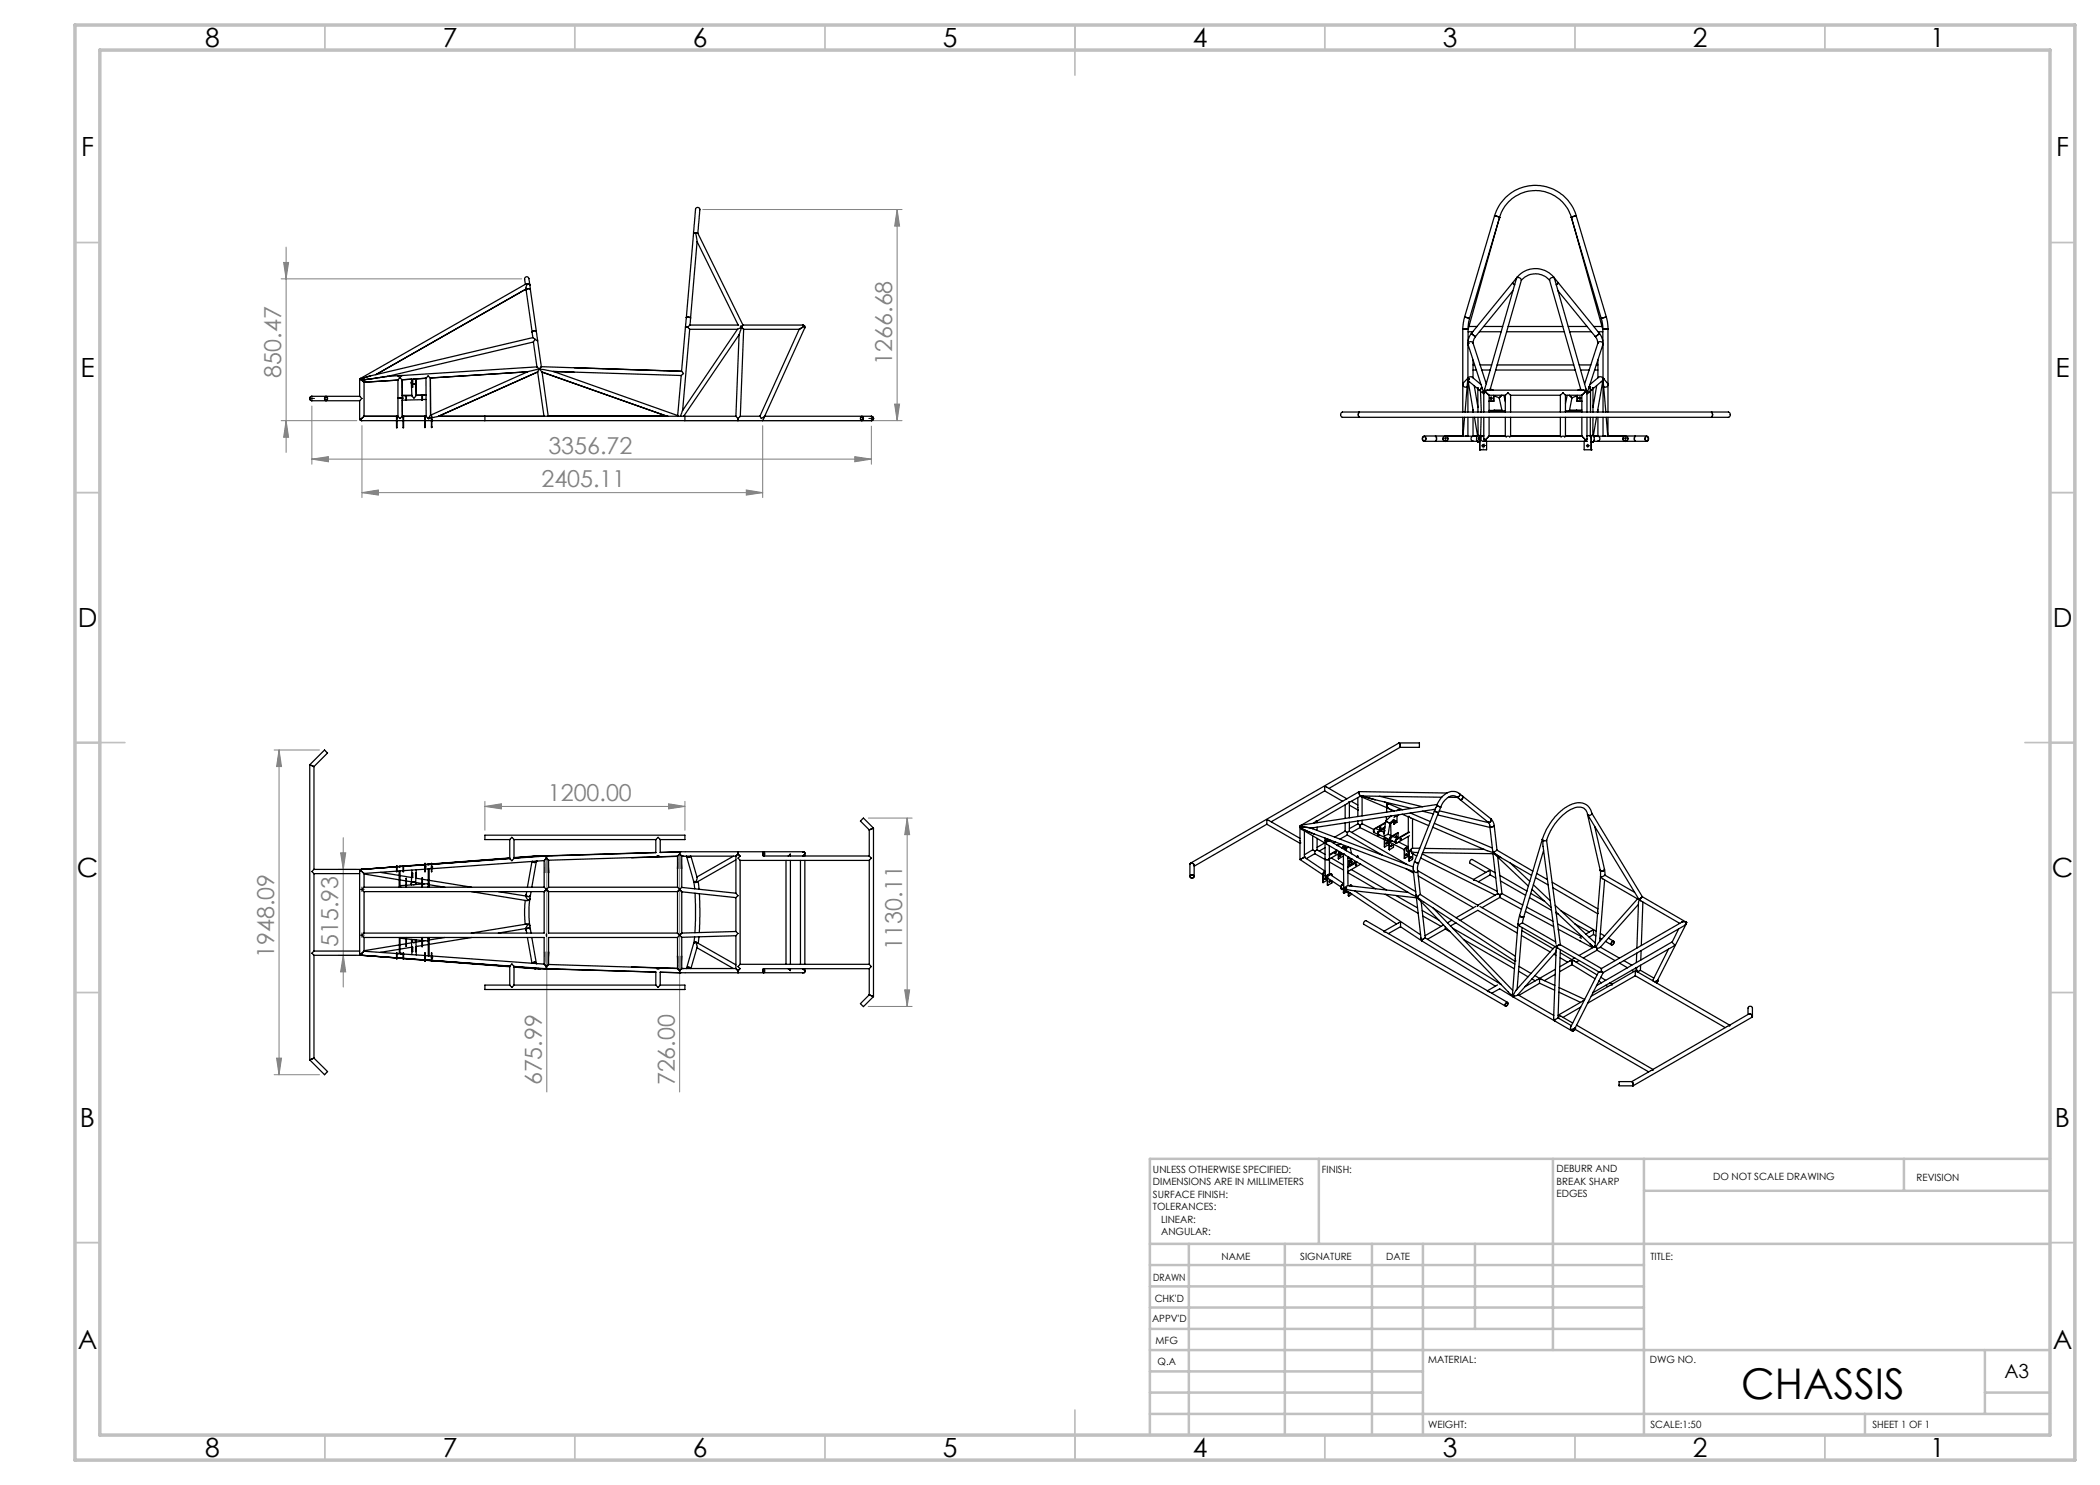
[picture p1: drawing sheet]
<svg xmlns="http://www.w3.org/2000/svg" width="420mm" height="297mm" viewBox="0 0 420 297" stroke-linecap="round" stroke-linejoin="round" font-family="sans-serif">
<defs><g id="words">
<text font-size="8.5" x="348.3" y="279.7">CHASSIS</text>
<g font-size="5.3">
<text x="41" y="9.5">8</text>
<text x="88.5" y="9.5">7</text>
<text x="138.5" y="9.5">6</text>
<text x="188.5" y="9.5">5</text>
<text x="238.5" y="9.5">4</text>
<text x="288.5" y="9.5">3</text>
<text x="338.5" y="9.5">2</text>
<text x="386" y="9.5">1</text>
<text x="16.2" y="31.3">F</text>
<text x="411.2" y="31.3">F</text>
<text x="16.1" y="75.5">E</text>
<text x="411.1" y="75.5">E</text>
<text x="15.5" y="125.5">D</text>
<text x="410.5" y="125.5">D</text>
<text x="15.4" y="175.5">C</text>
<text x="410.4" y="175.5">C</text>
<text x="16" y="225.5">B</text>
<text x="411" y="225.5">B</text>
<text x="15.5" y="269.8">A</text>
<text x="410.5" y="269.8">A</text>
<text x="41" y="291.5">8</text>
<text x="88.5" y="291.5">7</text>
<text x="138.5" y="291.5">6</text>
<text x="188.5" y="291.5">5</text>
<text x="238.5" y="291.5">4</text>
<text x="288.5" y="291.5">3</text>
<text x="338.5" y="291.5">2</text>
<text x="386" y="291.5">1</text>
</g>
<g font-size="4.7" fill="#808080">
<text x="56.2" y="75.5" transform="rotate(-90 56.2 75.5)">850.47</text>
<text x="178.4" y="72.9" transform="rotate(-90 178.4 72.9)">1266.68</text>
<text x="109.7" y="90.8">3356.72</text>
<text x="108.3" y="97.5">2405.11</text>
<text x="109.6" y="160.2">1200.00</text>
<text x="54.8" y="191.6" transform="rotate(-90 54.8 191.6)">1948.09</text>
<text x="67.6" y="189.4" transform="rotate(-90 67.6 189.4)">515.93</text>
<text x="180.4" y="189.9" transform="rotate(-90 180.4 189.9)">1130.11</text>
<text x="108.4" y="217.1" transform="rotate(-90 108.4 217.1)">675.99</text>
<text x="134.9" y="217.1" transform="rotate(-90 134.9 217.1)">726.00</text>
</g>
<text font-size="3.9" x="400.9" y="275.5">A3</text>
<g font-size="2">
<text x="230.6" y="234.6">UNLESS OTHERWISE SPECIFIED:</text>
<text x="230.6" y="237.1">DIMENSIONS ARE IN MILLIMETERS</text>
<text x="230.6" y="239.6">SURFACE FINISH:</text>
<text x="264.4" y="234.6">FINISH:</text>
<text x="311.3" y="234.5">DEBURR AND</text>
<text x="311.3" y="237">BREAK SHARP</text>
<text x="311.3" y="239.5">EDGES</text>
<text x="342.6" y="236">DO NOT SCALE DRAWING</text>
<text x="383.3" y="236.2">REVISION</text>
<text x="230.6" y="242.1">TOLERANCES:</text>
<text x="232.2" y="244.6">LINEAR:</text>
<text x="232.2" y="247.1">ANGULAR:</text>
<text x="244.3" y="252">NAME</text>
<text x="260" y="251.9">SIGNATURE</text>
<text x="277.2" y="251.9">DATE</text>
<text x="330.1" y="251.9">TITLE:</text>
<text x="230.6" y="256.1">DRAWN</text>
<text x="230.9" y="260.3">CHK'D</text>
<text x="230.4" y="264.4">APPV'D</text>
<text x="231.1" y="268.8">MFG</text>
<text x="231.5" y="273">Q.A</text>
<text x="285.6" y="272.5">MATERIAL:</text>
<text x="330" y="272.5">DWG NO.</text>
<text x="285.6" y="285.5">WEIGHT:</text>
<text x="330.1" y="285.6">SCALE:1:50</text>
<text x="374.5" y="285.6">SHEET 1 OF 1</text>
</g>
</g></defs>
<g fill="none" stroke="#808080" stroke-width=".2">
<path d="M56.2 55.8h48.2M56.7 52.5h1l-.5 3.3zM57.2 49.4v41.1M140.5 41.9h39.9M179.4 41.9v42.2M179.4 41.9l.5 3.3h-1zM56.2 84.1h15.2M57.2 84.1l.5 3.4h-1zM62.4 91.8l3.3-.5v1.1zM62.4 81.2v11.6M62.4 91.8h111.9M72.4 98.5l3.3-.5v1z"/>
<path d="M72.4 85.1v14.4M72.4 98.5h80.1M136.9 84.1h43.5M149.3 98l3.2 .5-3.2 .5zM152.5 85.1v14.4M171 91.3l3.3 .5-3.3 .6zM174.3 85.2v7.6M178.9 80.8h1l-.5 3.3zM54.8 150h9.1M55.8 150l.5 3.3h-1zM55.8 150v64.9M67.6 173.9h3.7"/>
<path d="M68.1 170.6h1l-.4 3.3zM68.7 167.5v29.9M97 161.3l3.3-.5v1zM97 160.3v5.7M97 161.3h40M109.4 171.2l.5 3.3h-1zM109.4 171.2v47.2M110.3 171.2h.1M133.7 160.8l3.3 .5-3.3 .5zM135.9 170.4l.6 3.3h-1.1zM135.9 170.4v48M136.9 170.4h.1"/>
<path d="M137 160.3v5.7M173.7 163.6h8.7M181.4 163.6l.5 3.3h-1zM181.4 163.6v37.7M67.6 191.1h3.7M68.7 191.1l.4 3.3h-1zM108.9 190.4h1l-.5 3.3zM110.3 193.7h.1M135.4 191.3h1.1l-.6 3.3zM136.9 194.6h.1M180.9 198h1l-.5 3.3zM54.8 214.9h9.1"/>
<path d="M55.3 211.6h1l-.5 3.3zM173.6 201.3h8.8"/>
</g>
<g fill="none" stroke="#808080" stroke-width=".25">
<circle cx="296.6" cy="89.1" r=".19"/>
<circle cx="277.3" cy="168.6" r=".14"/>
</g>
<g fill="none" stroke="#000" stroke-width=".2" stroke-dasharray="15.2 1.3 1.3 1.3">
<path d="M62.2 79.7h-.3M62.4 79.5v-.3M62.4 79.9v.3M62.6 79.7h.3M298 79.6h-.1M298.2 79.4v-.1M298.2 79.8v.1M298.4 79.6h.1M315.8 79.6h-.1M316 79.4v-.1M316 79.8v.1M316.2 79.6h.1"/>
<path d="M174.1 83.7h-.3M174.3 83.5v-.3M174.3 83.9v.3M174.5 83.7h.3M288.9 87.7h-.4M289.1 87.5v-.4M289.1 87.9v.4M289.3 87.7h.4M296.5 89.1h-.1M296.6 89.1h-.1M296.7 88.9v-.1M296.7 89.3v.1"/>
<path d="M296.8 88.9v-.1M296.8 89.3v.1M296.9 89.1h.1M297 89.1h.1M317.4 89.1h-.1M317.6 88.9v-.1M317.6 89.3v.1M317.8 89.1h.1M324.9 87.7h-.4M325.1 87.5v-.4M325.1 87.9v.4M325.3 87.7h.4"/>
<path d="M72.2 177.9h-.3M72.4 177.7v-.3M72.4 178v.3M72.6 177.9h.2M72.2 187h-.3M72.4 186.9v-.3M72.4 187.2v.3M72.6 187h.2"/>
</g>
<g fill="none" stroke="#000" stroke-width=".2">
<path d="M62.3 79.7h.1M62.4 79.6v.2M298.1 79.7h.2M298.2 79.5v.3M315.9 79.6h.2M316 79.5v.2M174.2 83.7h.1M174.3 83.6v.2M289 87.7h.2M289.1 87.6v.2M296.5 89.1h.2M296.7 89v.2"/>
<path d="M296.7 89.1h.2M296.8 89v.2M317.4 89.1h.2M317.5 89v.2M325 87.7h.2M325.1 87.6v.2M72.3 177.9h.2M72.4 177.8v.2M72.3 187h.2M72.4 187v.1"/>
</g>
<g fill="none" stroke="#c0c0c0" stroke-width=".35">
<path d="M65 5v5M115 5v5M165 5v5M215 5v10M265 5v5M315 5v5M365 5v5M15 48.5h5M410 48.5h5M15 98.5h5M410 98.5h5M15 148.5h10"/>
<path d="M405 148.5h10M15 198.5h5M410 198.5h5M15 248.5h5M410 248.5h5M65 287v5M115 287v5M165 287v5M215 282v10M265 287v5M315 287v5M365 287v5"/>
</g>
<g fill="none" stroke="#c0c0c0" stroke-width=".5">
<path d="M263.8 231.8v17M310.6 231.8v38.2M328.8 231.8v55.2M328.8 238.2h81.2M380.8 231.8v6.4M410 231.8h-180v55.2M230 248.8h180M230 257.3h98.8M230 253h98.8M237.8 248.8v38.2M257 248.8v38.2M274.4 248.8v38.2"/>
<path d="M284.6 248.8v38.2M295 248.8v17M230 265.8h98.8M230 261.5h98.8M230 278.5h54.6M230 274.3h54.6M230 270h180M397 278.5h13M397 270v12.8M230 282.8h180M373 282.8v4.2"/>
</g>
<path d="M15 5h400v287h-400zM20 10h390v277h-390z" fill="none" stroke="#c0c0c0" stroke-width=".7"/>
<path d="M296.7 89.9v-.8M277.3 169.1v-.5" fill="none" stroke="#808080" stroke-width=".2" stroke-dasharray="15.2 1.3 1.3 1.3"/>
<g fill="#808080">
<path d="M62.4 91.8l3.3-.5v1.1zM171 91.3l3.3 .5-3.3 .6zM97 161.3l3.3-.5v1zM133.7 160.8l3.3 .5-3.3 .5z"/>
<path d="M149.3 98l3.2 .5-3.2 .5zM72.4 98.5l3.3-.5v1z"/>
<path d="M68.7 191.1l.4 3.3h-1zM68.1 170.6h1l-.4 3.3z"/>
<path d="M55.3 211.6h1l-.5 3.3zM55.8 150l.5 3.3h-1z"/>
<path d="M180.9 198h1l-.5 3.3zM181.4 163.6l.5 3.3h-1z"/>
<path d="M108.9 190.4h1l-.5 3.3zM109.4 171.2l.5 3.3h-1z"/>
<path d="M135.4 191.3h1.1l-.6 3.3zM135.9 170.4l.6 3.3h-1.1z"/>
<path d="M179.4 41.9l.5 3.3h-1zM178.9 80.8h1l-.5 3.3z"/>
<path d="M56.7 52.5h1l-.5 3.3zM57.2 84.1l.5 3.4h-1z"/>
</g>
<g fill="none" stroke="#000" stroke-width=".25">
<path d="M105.1 56.9l-.1-.5a.64 .64 0 0 1-.1-.6 .64 .64 0 0 1 .6-.4 2.1 2.1 0 0 1 .5 1.6M105.2 57.8l-30 17.1M105.2 58.1v-.5l.1-.5a.15 .15 0 0 0 .1-.2 .15 .15 0 0 0-.2-.1l-33.2 19M105.2 58.1l1.2 8.4M105.4 56.8h.3l.3 .2M106 57l.1 1M106.1 58a.48 .48 0 0 0-.5-.3 .48 .48 0 0 0-.4 .4M106.1 58l1.2 8.4M138.7 46.6l.4-4.2a.59 .59 0 0 1 .1-.7 .59 .59 0 0 1 .6-.1l.2 .4-.4 4.6M138.7 46.6h.6zM138.7 46.6l-1.4 16.9M139.4 48.3l8.2 16.7h-9.6"/>
<path d="M139.4 48.3l-1.3 15.3M139.6 46.6h-.5l.3 1.7M139.6 46.6l9 18.4M298.9 43.2a8.5 8.5 0 0 1 8.2-6.1 8.5 8.5 0 0 1 8.1 6.1M298.9 43.2l1 .3M298.9 43.2l-6 20.2M299.9 43.5a7.5 7.5 0 0 1 7.2-5.4 7.5 7.5 0 0 1 7.2 5.4M299.9 43.5h.1M299.9 43.5l-6.3 22.4M299.9 43.6l-6 20.1M299.9 43.5v.1M302.5 56.6l.4 .4"/>
<path d="M302.5 56.6l-8.2 10.1M302.6 58.1l-7.5 9.2M303.4 55.5l-6.5 22.8M303.4 55.5a.69 .69 0 0 1 .9 .6l-6.3 21.9M303.4 55.5a4.8 4.8 0 0 1 7.4 0M303.4 55.5l-.9 1.1M303.4 55.5h.1M304.3 56.1a3.7 3.7 0 0 1 5.6 0M310.8 55.5h.1M310.8 55.5l9.1 11.2M311.6 58.1l7.5 9.2M311.7 56.6l-.4 .4"/>
<path d="M314.3 43.5h.1M314.3 43.5l6.3 22.4M314.3 43.6l6 20.1M315.2 43.2l-.9 .3M315.2 43.2l6.1 20.2M62.4 79.3a.44 .44 0 0 0-.5 .4 .44 .44 0 0 0 .5 .4M62.4 79.3h9.5M65 79.4a.38 .38 0 0 1 .5 .3 .38 .38 0 0 1-.4 .4l-.2-.3zM65.1 79.4a.33 .33 0 0 1 .4 .3 .33 .33 0 0 1-.4 .3l-.2-.4zM71.9 79.3l.2 .1a.28 .28 0 0 1 .2 .3 .28 .28 0 0 1-.2 .2l-.2 .2M72 75.8l-.1 3.5M72 75.8h.1"/>
<path d="M72.1 75.8l.3 .3M72.4 76.1l.4 .3M72.8 76.4v6.9M77.5 75.3l-5.1 .8M79.6 75.1h.1M79.6 79.6h.8M79.6 76v7.3a.41 .41 0 0 0 .4 .3 .41 .41 0 0 0 .4-.3h.1M79.6 75.1l.4 .5M79.6 76l-6.8 .4M79.6 75.1l-2.1 .2M80 75.6l.4 .3M80 75.6l-.4 .4"/>
<path d="M80.4 79.6h.1M80.4 75.1h-.8M80.4 75.9l1.9-.1v.8l.2 .2M80.4 75.1l-.4 .5M80.4 75.9v3.2h2M80.4 75.9v3.7M80.4 79.6l.1 3.7M81.2 79.2h-.8M81.2 79.1l.1 .9zM82.3 76.5l.1 2.6M82.4 79.1l-1.1 .1M82.5 76.1v1.3z"/>
<path d="M82.5 76.9h.4l.2-.2-.2 .2zM83.1 76v1.5zM83.2 76.5h.1M83.2 77.5l.1 1.6M83.2 76.5l.1 2.5M83.2 75.8v.3M83.2 75.8v.7M83.3 79.1l-.2 .1a.37 .37 0 0 1-.4 .4 .37 .37 0 0 1-.3-.4v-.1M83.3 79v.1M83.3 79h1.1M84.4 79.1h-1.1M84.4 79.9l-3.1 .1"/>
<path d="M84.4 78.9h.1v1.1h-.1zM84.5 79h.7l-.7 .1M84.5 79.9h.7M85.2 75.6l-4.8 .3M85.2 75.6v7.7l.5 .4M85.2 75.7l-2 .1M86.1 75.6l-.1-.1a.4 .4 0 0 0-.4-.3 .4 .4 0 0 0-.4 .4M86.1 75.6v7.4M105.5 74.4l-19.4 1.2M105.5 74.4l-19.4 8.6M106.4 66.5l.2 1M106.6 67.5l-32.5 7.7-2 .6"/>
<path d="M106.6 67.5l.4 .4M106.7 68.4l-29.2 6.9M106.7 68.4l.7 5M107 67.9l-.3 .5M107 67.9l.5 .3M107.3 66.4l.2 1.8M107.3 66.4a.48 .48 0 0 0-.5-.3 .48 .48 0 0 0-.4 .4M107.4 73.4l.4 .4M107.4 73.4l-27 1.7M107.5 74.4l-19.8 8.9M107.5 74.4l1.3 8.9M107.5 68.2l.8 5.1"/>
<path d="M107.8 73.8h.1M107.8 73.8l-2.3 .6M107.8 73.8l-.3 .6M107.9 73.8l.5 .6M107.9 73.8l2.8 .5M107.9 73.8h.1M108.3 73.3l-.4 .5M108.3 73.3l28 1M108.4 74.4l25 8.9M108.4 74.4l1.2 8.9M110.7 74.3l25.5 .8M110.7 74.3l24.8 8.8"/>
<path d="M136.2 75.1l-.7 8M136.3 74.3h.1a.4 .4 0 0 1 .2 .5 .4 .4 0 0 1-.4 .3M137.1 65.4h.4M137.1 65.4l-.8 8.9M137.3 63.5l-.2 1.9M137.3 63.5l.5-.1 .3 .2M137.5 65.4l.4 .5M137.9 65.9h9.6M137.9 65.9l-1.4 16.2M138 65l-.5 .4M138.1 63.6l-.1 1.4M147.5 65.9l-11 16.2"/>
<path d="M147.8 67l-.6 16.3M147.8 67l-11.1 16.3M148.1 65.2l.2 .2M148.2 65.5l-.7 .4M148.3 65.4l.4 .5M148.3 65.4l-.1 .1M148.3 65.4l-.5 1.6M148.6 65l-.3 .4M148.6 65h12.1l.2 .2M148.7 65.9l-.6 17.4M148.7 65.9h11.1M159.8 65.9l-7.8 17.4"/>
<path d="M160.9 65.2v.4l-8 17.7M160.9 65.2l-1.1 .7M292.6 65.8h1M292.6 65.8v16.6M292.9 63.4l-.3 2.4M292.9 63.4l1 .3M293.6 75.6l-.9 .9a.52 .52 0 0 0 0 .8 .52 .52 0 0 0 .7 0M293.6 75.8l-.6 6.6M293.6 75.8h.1M293.6 75.8l.3 .6 1.7 1.3M293.6 75.8l1.1 6.6M293.6 68.7l3.2 9.9"/>
<path d="M293.6 68.7h.1M293.6 75.8a.53 .53 0 0 1 .3-.4 .53 .53 0 0 1 .6 .1l1.7 1.4M293.6 68.7l.2-.3 .3-.1 .3 .1 .2 .2 2.7 8.2M293.6 68.7v13.7M293.6 66.4h1M293.6 65.8v2.4M293.8 65.3h1.6M293.9 63.7l-.3 2.1M294.3 66.7l-.6 1.1-.1 .9M294.3 66.7l.8 .6M294.6 73h.3M294.6 74h.7"/>
<path d="M294.6 72v3.6M294.9 77.1l.7 4.4M295.1 67.3l-.3 .5-.2 .8M295.6 77.5l.1 .4 .4 .3M295.6 77.6v4.8M295.6 77.5v.1M295.9 66.4h4.3M296 73h2.3M296.3 78.4l.5 .4M296.4 74h1.6M296.4 77.5l-.3 .4 .2 4.5M296.8 78.6h.1"/>
<path d="M296.8 65.3h3.7M296.8 78.6v3.8M296.9 78.3l-.1 .3M297 78.3l.4-.3h19.4l.4 .3M297 78.3h-.1M297 78.3l.8 .8M297.8 79.1h3.3M297.8 79.1v3.3M298 77.8l.7 .2M298.7 79.2l1.1 .3M298.7 79.1l.1 1.2h-1M299.1 74h16"/>
<path d="M299.4 73h15.3M299.8 79.5l.6 2.7M299.9 79.5l.5-.4zM300.8 79.1l.3 1.2M301.1 79.1l.5-.6 .5 .6M301.1 79.1v3.3M301.3 66.4h11.5M301.6 65.3h11M302.1 79.1h10M302.1 79.1v3.3M312.1 79.1l.5-.6 .5 .6M312.1 79.1v3.3"/>
<path d="M313.1 79.1h3.3M313.1 79.1v3.3M313.4 79.1l-.3 1.6M313.7 65.3h3.7M313.8 79.1l.6 .4zM313.9 66.4h4.4M314.4 79.5l-.5 2.7M315.4 79.2v1.1h1M315.5 79.2l-1.1 .3M315.5 79.1v1.1h.9M315.8 73h2.4M316.1 74h1.7"/>
<path d="M316.1 77.8l-.5 .2M316.2 78l-6.3-21.9a.55 .55 0 0 1 .4-.5 .55 .55 0 0 1 .6 .1l6.4 22.6M316.4 79.1v3.3M317.2 78.3l-.8 .8M317.2 78.3h.1M317.3 78.3l.1 .3M317.4 78.6h.1M317.4 78.6v3.8M317.8 77.5l.3 .5-.7 .8M317.8 77.4h.3zM318.1 78.2l.5-.7v4.9M318.1 77.4v5"/>
<path d="M318.8 65.3h1.6M318.9 74h.7M319.1 67.3l.3 .7 .2 .6M319.3 73h.3M319.3 77.1l-.7 4.4M319.6 72v3.6M319.6 66.4h1M319.9 66.7l.5 .9 .2 1.2M319.9 66.7l-.8 .6M320.3 63.7l.3 2.1M320.6 65.8h1M320.6 65.8v2.4"/>
<path d="M320.6 75.6l.9 1a.51 .51 0 0 1 0 .7 .51 .51 0 0 1-.8 0M320.6 75.8l-1.1 6.6M320.6 75.8l-.3 .5-1.7 1.4M320.6 75.8h.1M320.6 68.7l-3.2 9.9M320.6 68.7l-.2-.3a.5 .5 0 0 0-.8 .2l-2.7 8.2M320.6 75.8a.55 .55 0 0 0-.9-.3l-1.7 1.4M320.6 68.7v13.7M320.6 75.9l.6 6.5M321.3 63.4l.3 2.4M321.3 63.4l-1 .3M321.6 65.8v16.6"/>
<path d="M62.4 80.1h9.5M71.9 80.1v3.7l.2 .2M72.1 84l.2 .1h7M72.8 83.3l-.7 .7M72.8 83.3h6.5M79.3 83.5v-.3h.1v.3M79.3 83.5h.1M79.3 83.5v2h.1v-2M79.4 84.1h1.2M79.4 83.3h.2M80.5 83.3h.1M80.6 83.5v-.3h.1v.3"/>
<path d="M80.6 83.5h.1M80.6 83.5v2h.1v-2M80.7 84.1h4.2M80.7 83.3h4.2M81.2 80h-.8l.1 3.3M84.9 83.5v-.3h.2v.3M84.9 83.5h.2M84.9 83.9h.2M84.9 83.5v2h.2v-2M84.9 84.2h.2M84.9 85.3h.2M85.1 84.1h1.2"/>
<path d="M85.1 83.3h.1M85.7 83.7h.1M86.1 83l-.4 .7M86.3 83.6l-.6 .1M86.3 83.2v.3M86.3 83.5h.1M86.3 83.9h.1M86.3 83.5v2l.1-2M86.3 84.3h.1M86.3 85.4h.1M86.4 83.2v.3M86.4 84.1h87.9"/>
<path d="M87.7 83.3l-1.3 .2M87.7 83.3h59.5M97 83.3v.8M133.4 83.3h.1M135.5 83.1l.1 .2M136.5 82.1l-.4 1.2M136.7 83.3h.1M137 83.3v.8M147.2 83.3l.4 .4M147.6 83.7v.4M148.1 83.3l-.5 .4M148.1 83.3h3.9"/>
<path d="M152 83.3l.1 .1a.25 .25 0 0 0 .2 .3 .25 .25 0 0 0 .3-.2l.3-.2M152.9 83.3l-.4 .8M152.9 83.3h21.4M172.2 83.4a.3 .3 0 0 1 .4 .3 .3 .3 0 0 1-.4 .2zM172.2 83.3a.37 .37 0 0 1 .5 .4 .37 .37 0 0 1-.5 .3l-.1-.4zM174.3 83.3a.44 .44 0 0 1 .4 .4 .44 .44 0 0 1-.4 .4M268.3 82.5l.2-.1h77.2a.57 .57 0 0 1 .3 .5 .57 .57 0 0 1-.3 .6h-77.2a.57 .57 0 0 1-.2-1zM271.8 82.4h.1a.77 .77 0 0 0 0 1.1 .78 .78 0 0 1-.1-1.1zM284.6 87.3a.48 .48 0 0 1 .6 .4 .48 .48 0 0 1-.5 .6l-.3-.5zM284.6 87.4a.39 .39 0 0 1 .6 .3 .39 .39 0 0 1-.4 .5l-.3-.3zM284.8 88.3h4.2M284.8 87.2h7.8"/>
<path d="M287.1 87.2a.77 .77 0 0 1 0 1.1M289.1 87.2h6.4M289.1 88.3h6.4M292.6 83.5v3.7M292.9 83.5l-.3 3.7M293.6 87.2h-.4M293.6 83.5v3.7M294.6 87.2h.9M294.6 81.9v.5M294.6 83.5v3.7M294.7 87.2a.51 .51 0 0 0-.5 .5 .51 .51 0 0 0 .5 .6M294.9 83.5l.6 3.7 .1-.1v-3.6"/>
<path d="M295.4 88.1l.1 .3M295.5 88.4h.1M295.5 88.4h.4M295.9 90h.1M295.9 87.6v2.4M296.1 87.2l-.3 .2-.1 .3 .2 .5M296.1 87.1h-.4l-.4 .2v.7l.2 .4M296.2 83.5l-.1 3.7-.2 .4M296.3 82.3l-.1 .1M296.7 89l-.1 .2 .2 .1M296.8 83.5v4.3l.1 .3M296.8 87.2a.52 .52 0 0 0-.6 .5 .52 .52 0 0 0 .5 .6h20.8"/>
<path d="M296.8 87.1l-.7 .1-.2 .4M296.9 88.1l.4 .2v1.7h-1.4M297.8 87.2l-.9 .9M297.8 87.2h3.3M297.8 83.5v3.7M297.8 80.2h.9M297.8 82.3h3.3M297.8 82.1h1M298.9 82.3h2M300.4 82h-1.6v.3M301.1 87.2l.1 .2 .2-.2 .5 .2 .2-.2M301.1 82.2h-.3"/>
<path d="M301.1 83.5v3.7M302.1 87.2h10M302.1 83.5v3.7M312.1 87.2a.22 .22 0 0 0 .2 .2 .22 .22 0 0 0 .2-.2l.4 .2 .2-.2M312.1 83.5v3.7M313.1 87.2h3.3M313.1 83.5v3.7M313.1 82.2l3.3 .1M313.9 82h2.5M315.2 82.2v.1M315.3 82v.3M316.4 87.2l.9 .9"/>
<path d="M316.4 83.5v3.7M316.8 88.3v1.7h1.4M317.3 88.1l-.4 .2M317.4 83.5v4.3l-.1 .3M317.4 87.1l.7 .1 .1 .4M317.4 87.2h.1M318.1 87.2l.1 .4M318.1 87.1h.4l.3 .3v.6l-.1 .4h-.5M318.1 83.5v3.7M318.2 90h.1M318.2 87.6v2.4M318.6 83.5v3.6l.1 .1 .6-3.7"/>
<path d="M318.7 88.3h10.7M318.7 87.2h6.4M318.7 87.2h.9M318.8 88.1l-.2 .3h-.4M319.5 87.2a.51 .51 0 0 1 .5 .5 .51 .51 0 0 1-.5 .6M319.6 81.9v.5M319.6 83.5v3.7M320.6 87.2h.4M320.6 83.5v3.7M321.2 83.5l.4 3.7M321.6 87.2h7.8M321.6 83.5v3.7"/>
<path d="M327 87.2h.1a.77 .77 0 0 0 0 1.1 .8 .8 0 0 1-.1-1.1zM329.1 87.3a.45 .45 0 0 1 .6 .4 .45 .45 0 0 1-.6 .5l-.1-.5zM329.1 87.4a.4 .4 0 0 1 .6 .2 .4 .4 0 0 1-.2 .5 .4 .4 0 0 1-.5-.2 .4 .4 0 0 1 .1-.5zM342.3 82.4a.77 .77 0 0 1 0 1.1 .77 .77 0 0 0 0-1.1zM61.9 153l.9 .3M61.9 153l3-3 .6 .6-2.7 2.7M61.9 153v59M62.8 153.3v20.6M264.9 158.2v-.5a.21 .21 0 0 1 .1-.3 .21 .21 0 0 1 .3 0l4.1 2.4M264.9 158.2l-10.7 6.2M264.9 158.2l3.6 2.1M271.6 159.5l.1 2.4-.1 .1"/>
<path d="M271.9 158.3l-11.8 6.8M272 159.1l.5 .1M272 159.1v.1M272 159.2l5.4 2.3-.1 1M272 159.2l-2.1 1.3M272.4 159.4v3.8M272.5 159.2l9.8 2.5M272.5 159.2l15.9 .3M275.9 159.2l8.6 2.2M279.8 148.6l.2 .4v.5M279.8 148.6l.2 .3v.6M279.8 148.6l-41.7 24"/>
<path d="M279.8 148.6h4.1v.9h-3.9M280 149.5l-14.2 8.2M289.4 158.6l-17.5-.3v.5l.1 .3M289.7 159.5h1.8M291.5 159.5a1.5 1.5 0 0 0-2.3 .3l-.6 .7-.5 .9M291.5 159.5l.5 .4M291.9 158.7a2.57 2.57 0 0 0-3.6 .9l-.7 .9-.7 1.7M291.9 158.7a.45 .45 0 0 1 0 .5 .45 .45 0 0 1-.5 .2M291.9 158.7l.6 .5M292 159.9l5.6 4.5M292.5 159.2a.44 .44 0 0 1 0 .5 .44 .44 0 0 1-.5 .2M292.5 159.2l5.7 4.6"/>
<path d="M62.8 173.9a.41 .41 0 0 0-.4 .4 .41 .41 0 0 0 .4 .4M62.8 174.7v15.5M62.8 173.9h9.6M62.8 174.7h9.1M72.1 174l-.2 .2v16.5l.2 .2M72.1 174l.7 .7M72.8 177.4l-.1 .2a.32 .32 0 0 0-.3 .4 .32 .32 0 0 0 .3 .3h.1M72.8 174.7v2.7M72.8 178.3v8.3M72.8 177.4h36M72.8 178.3h36M72.8 174.8l7 1.2"/>
<path d="M76.1 174.5l3.7 .6M79.3 173.4l-7 .5-.2 .1M79.3 173.2h.1v1.1h-.1zM79.3 174.2l-6.5 .5M79.8 174.2v3.2M80 173.3h.1h-.2M80 173.3h-.2M80 173.3l.6-.1-1.2 .1M80 173.3l-.6 .1M80 177.4h.1M80 175.1l2.3 .4M80 176l1.2 .2"/>
<path d="M80 174.2v3.2M80 173.3h-.1M80.6 173.2h.1v1.1h-.1zM80.6 174.1l-1.2 .1M80.6 173.3h-.6M80.7 173.2l4.2-.3-4.2 .4M81.2 177.4v-1.7l.1 1.7M81.2 177.1h-1.2M81.3 176.2l1 .2M82.3 176.8v.2M82.4 174l-.1 2.7M82.5 174.6v.9z"/>
<path d="M83.1 176.7a.43 .43 0 0 0-.5-.3 .43 .43 0 0 0-.3 .4M83.1 174.6l.1 .9zM83.1 176.7l.1 .2M83.1 176.5l1.3 .2M83.2 175.5l-.1 1.2M83.2 175.6l1.2 .2M83.3 174l-.1 1.4M84.4 176.8l-3.1 .3M84.4 177.4v-1.8h.1v1.8M84.5 175.9l1.2 .1M84.5 176.7l.4 .1M84.9 173.4h.1"/>
<path d="M84.9 172.7h.2v1.6h-.2zM84.9 172.9l-4.2 .3M84.9 173.8l-4.2 .3M84.9 173.4h.2M84.9 173.5h.2M84.9 172.8h.2M85.1 173.4h.1M85.6 176.7h.1M85.6 176.7l.1 .3M85.6 176.7l-1.1 .1M85.7 176.9h.1M85.7 172.9h.1"/>
<path d="M85.7 177.3v.1M85.7 173.8v3.5M85.7 177.3h.1M85.8 172.9h-.4M85.8 177.3v.1M85.8 176.1l8.5 1.3M85.8 176.9l3.2 .5M85.8 173.8v3.5M86.3 173.4h.1M86.3 172.7l.1 1.6zM86.3 172.8l-1.2 .1h.6M86.3 173.7l-1.2 .1"/>
<path d="M86.3 173.5h.1M86.4 173.4h.1M86.4 172.9h-.7M94.3 178.3l11.2 1.8h.1l-.4-.7v-.5M99.7 178.3l5.5 .9M102 167.9h-5v-.9h40v.9h-5M102 167.9a.41 .41 0 0 1 .3-.4 .41 .41 0 0 1 .5 .3v.1M102 167.9v3.8M102 171.6l-15.6 1.3M102 171.7l-15.6 1.2M102.8 171.7l-.1 .1a.39 .39 0 0 1-.4 .3 .39 .39 0 0 1-.3-.4M102.8 167.9h28.4"/>
<path d="M102.8 167.9v3.8M105.2 178.9a.45 .45 0 0 0 .4 .4 .45 .45 0 0 0 .5-.2M105.3 178.3l-.1 .6M106 179.8l-.2 1.5v2.2l.2 1.6M106 179.8l-.4 .3M106.1 179.1l-.1 .7M106.2 178.3l-.1 .8M106.4 172.3l-.9 5.1M106.5 172.3a.44 .44 0 0 0 .4 .2 .44 .44 0 0 0 .4-.3 .44 .44 0 0 1-.4 .3 .44 .44 0 0 1-.4-.2zM107 171.2l-.1 .1M107.3 172.2h.1M107.3 172.2l-.9 5.2"/>
<path d="M107.8 171.2h.1M107.8 171.2l-.2 .1M107.8 171.2l-5 .4M107.9 171.2h.1M108.8 177.4l.5 .5M108.8 178.3v8.3h-36M108.8 172.1v5.3M108.8 172.1l-22.4 1.6M109.3 171.2v.4M109.3 171.2h.1M109.3 171.2h-2.3l-4.2 .3M109.3 171.2l-6.5 .5"/>
<path d="M109.3 177.9l-.5 .4M109.3 177.9l.4 .4M109.3 171.6l.4 .4M109.3 171.6l-.5 .5M109.7 177.4l-.4 .5M109.7 178.3v8.3h25.8M109.7 177.4h25.8M109.7 178.3h25.8M109.7 172v5.4M131.2 167.9v-.1a.39 .39 0 0 1 .4-.3 .39 .39 0 0 1 .4 .4M131.2 170.5l-23.3 .7M131.2 167.9v2.6l-21.9 .7"/>
<path d="M131.4 171.1h.4M132 167.9v2.6M135.5 171.2v6.2l.4 .5M135.5 178.3v8.3M135.5 171.2l-25.8 .8M135.9 170.4h.1M135.9 177.9l.4 .5M135.9 177.9l-.4 .4M135.9 170.4h24.6a.41 .41 0 0 1 .5 .3 .41 .41 0 0 1-.4 .5h-.1M135.9 170.8l.4 .4M135.9 170.8l-.4 .4M135.9 170.4v.4"/>
<path d="M135.9 170.4l-3.9 .1M136.3 177.5l10.9 1.1M136.3 171.2v6.3l-.4 .4M136.3 178.4l10.9 1.1M136.3 178.4v8.2M136.3 171.2h10.9M137.3 171.2l.2 .3h.3l.3-.3-.3 .3h-.3zM137.3 171.2l1.4 5M138.2 171.2l1.2 4.3-.3 1 8.1-4.5M138.7 176.2l.2 1.6M138.7 176.2l.2 .3h.4h-.4zM139 178.6l.1 2.2-.1 5.7"/>
<path d="M139.6 176.3l.2 1.6M139.9 178.7l.1 4.6-.2 3.2M146.7 171.2l-7.3 4.2M147.2 178.6v.1a.41 .41 0 0 1 .3 .4 .41 .41 0 0 1-.3 .4M147.2 171.2v7.4M147.2 179.5v6.8M147.6 170.8l.4 .4a.41 .41 0 0 0-.3 .4 .41 .41 0 0 0 .3 .4v.1M147.6 170.4v.4M147.6 170.8l-.4 .4M148 172.1h25.8M148 172.1v20.8M152.7 170.5a.36 .36 0 0 1 .2 .3 .36 .36 0 0 1-.3 .3z"/>
<path d="M152.8 171.2h21M152.8 171.2h.1a.42 .42 0 0 0 .1-.5 .42 .42 0 0 0-.4-.3l-.1 .6 .2 .2M157.2 172.1v20.8M157.6 171.2l.4-.4 .1 .4M158.1 172.1v20.8M160.1 172.1v20.8M161 170.6v.6M161 172.1v20.8M173.8 171.2a.41 .41 0 0 1 .4 .4 .41 .41 0 0 1-.3 .4l-.1 .1M173.8 166v5.2M173.8 172.1v20.8M174.7 165.6l-.9 .4"/>
<path d="M174.7 165.6l-2-2-.6 .6 1.7 1.8M174.7 165.6v33.7M238 172.9a.44 .44 0 0 1 .5-.3 .44 .44 0 0 1 .3 .5M238 172.9v2.4M238.8 173.1v2.2M253.4 164.8v-.5a.24 .24 0 0 1 0-.4 .24 .24 0 0 1 .4 .2l6.2 3.6M253.4 164.8l-14.6 8.4M253.4 164.8l6.6 3.9M260 165.3v2.9l.1 .4-.1 .1M260 165.3l2.1 .3 20.5 7.8M260 165.3l.1 .3M260 168.7v3.2"/>
<path d="M260 171.9l4.5 3M260.1 165.6l.2 .3 4.7 2.7M260.1 165.6l2.4 1.1 20.2 7.6M260.9 171.4h.1M260.9 171.4l-.9 .5M260.9 166.2v5.2M260.9 171.4l4.1 2.8M262.5 170l.5 .2M262.5 165.6v.2M262.5 167.2v2.8M262.5 170l-1.6 1M263 170.2v.5"/>
<path d="M263 170.7l2 1.2M263 170.7l-1.7 1M263.4 164.2l-.1-.1-.7 .6M263.4 170l-.4 .2M263.4 164.2v.3M263.4 165.4v.7M263.4 167.7v2.3M263.4 170l1.6 .9M264.5 174.8l.1 .1M264.5 174.8l.1 1.7M264.6 174.9v1.6M264.8 174.4l-.3 .4"/>
<path d="M264.8 174.4v.1M264.8 174.5l-.2 .4M264.8 175.1l.7 .5M264.9 168.6l-1.5 .9M265 167.6l.3 .2M265 171.7a.52 .52 0 0 0 .9 0M265 168.6v6.4a.27 .27 0 0 0 .3 .2 .27 .27 0 0 0 .3-.3l.3-.1M265 168l.1 .6M265 169.5l-1.2 .7M265 174.4l-.2 .1M265 174.3l-.2 .1M265.1 175.6l-.2 .3"/>
<path d="M265.1 168.6l.3 .3 3.3 1.9M265.1 168.6h-.1M265.4 176l-.8 .5M265.5 167.8a.27 .27 0 0 0-.4 .1 .27 .27 0 0 0 .1 .3 .43 .43 0 0 0 .7-.3M265.5 175.4v1.7M265.5 175.4h.1M265.6 167.8a.28 .28 0 0 0-.4 0 .28 .28 0 0 0 0 .4 .31 .31 0 0 0 .4 .1 .31 .31 0 0 0 .1-.4M265.7 175.7l2.5 1.7M265.7 175l-.2 .4M265.7 175h.1M265.8 175l-.3 .4M265.9 168.1l-.8 .5"/>
<path d="M265.9 169.2v2.5M265.9 168v.1M265.9 168.1l1.5 .9M265.9 172.4l2.8 1.6M265.9 171.7v3.1M265.9 174.8h.1M266 176.2l-.1 .2M266 168l-.1 .1M266 176.1v.1M266.1 174.8h.2M266.1 174.8h.1M266.1 174.8l-.4 .2"/>
<path d="M266.1 174.8h.2l.1 .3M266.1 175l2.6 1.7M266.1 174.8l-.3 .2M266.2 171.6l2.5 1.4M266.4 176.2v.4l-.9 .5M267 168.4l-.3 .2M267.1 170.5h.1l-.1 .3zM267.1 170.5l-.1 .2M267.4 169l15.7 9.3M267.4 170l-1.5 .9M267.5 170.1l-1.6 1M267.7 171h.1"/>
<path d="M267.7 171v.8M267.8 170.3l.1 .3M267.9 170.3v.3M268 170.5l.2 .2M268 170.6l-2.1 1.2M268.1 171l-.2 .2M268.1 170.5l-.2 .1M268.1 171h.1M268.2 177.7l.2 .2M268.2 177.3l.1 .1M268.2 177.3v.4M268.3 168.8l-.9 .2"/>
<path d="M268.3 170.6v.3M268.3 177.4l-.1 .3M268.3 170.7l-.6 .3M268.3 170.6l-.6 .4M268.3 177.8l.1 .1M268.4 177.9l.3-.2v.8M268.4 176.9l-.2 .4M268.4 176.9h.1M268.5 176.9l-.2 .5M268.5 169.4h.4l-.5 .2M268.5 177.6l.6 .4M268.6 170.7l-.3 .2"/>
<path d="M268.7 169.2l-.2 .2M268.7 170.8l.2 6.9M268.7 170.8l.1-.1 .3 .4 13.2 7.8 1.1 .4M268.7 169.2v.1M268.7 178.5l.2 .1M268.7 171.2l-1 .6M268.7 169.2h.2M268.7 169.3h.3v.7M268.7 169.2h.1M268.7 169.3l-.2 .1M268.7 176.8l-.2 .1M268.7 176.7l-.3 .2"/>
<path d="M268.7 177.8v.7M268.9 177.7l.7-.6 12.1 1.4M268.9 177.7l.2 .1M268.9 177.7h.1M269 177.9l-.1 .3 .2-.2M269 166.2l.5 .3M269 161v2.7M269 164.6v1.6M269 166.2l-2.1 1.2M269.1 178l-.2 .1M269.1 177.9h.1M269.1 178.2l.1 .1"/>
<path d="M269.1 177.9v.3M269.1 178.2l.1 .2M269.1 169.6l.2 .5M269.2 178.3l.1 .2M269.2 177.9v.4M269.2 178.4l.1 .1M269.2 178.4l-.3 .2M269.2 170v.1M269.3 177.5l-.2 .4M269.3 170.1h-.1M269.3 177.9l.9 .2 13.1 1.5M269.3 177.6l-.1 .3"/>
<path d="M269.4 178.2l9.9 6.6M269.5 166.5v.5M269.5 167l7 4M269.5 167l-1.5 .8M269.6 171.3l.1 .3 .1-.2M269.6 171.6l.6 .3M269.6 171.3v5.8M269.6 174.6l5.5 3.2M269.6 178.3l-.3 .2M269.6 178.4l.1 .7M269.7 169.4l-.7 .2M269.7 179.1h.1"/>
<path d="M269.7 179.1l.1 .1M269.7 178.4v.7M269.8 172.2h.1M269.8 172.2l.1 .9M269.9 166.2l-.4 .3M269.9 160.5l-.1-.1-.3 .3-6.1 3.5M269.9 178.5v.2l.2-.1M269.9 161l1.7 1M269.9 160.5v3M269.9 164.4v1.8M269.9 166.2l11.6 6.7M269.9 172.2v.9"/>
<path d="M270 178.6l-.2 .1M270 169.5l.3 1.3M270.1 177.1h.2M270.1 177.1h.1M270.1 177.1l-.2 .1M270.1 177.1l.3 .1M270.1 177.1l-.1 .1M270.3 160.3l1.3 .7M270.3 173.9l7 4.1M270.3 172.3l-.1 .2M270.4 178.8l-.6 .4M270.4 171.8l-.6 .4"/>
<path d="M270.5 171.9l-.6 .3M270.9 172.4l.2 .1M270.9 178.1l13.2 8.9M271 172.4l-1.1 .7M271.2 172.9l-.1 .2M271.3 172.4l-1.7 1M271.4 172.4l-1.8 1.1M271.6 164.8l.4 .2M271.6 162v1.3M271.6 164.2v.6M271.6 171.2v.3M271.6 164.8l-1.7 .9"/>
<path d="M271.6 171.2l-.3 .1M271.6 171.2l-.2 .2M272 165v.5M272 165.5l4.9 2.4M272 165.5l-1.7 1M272.1 172.8l-2.5 1.5M272.4 164.7l-.4 .3M272.4 164v.7M272.4 164.7l2.3 1.2M274.7 166.3l.1 .2 .8 .4M274.7 166.3v.1M274.7 166.3h.1"/>
<path d="M274.9 165.7l-.2 .6M274.9 165.7h.1M275.2 165.7l.8 .4M275.6 166.4l.1 .2M275.6 166.4h.1M275.7 166.8l2.2 1.1M275.7 166.8v.4M275.7 166.4v.2M275.8 166.3l-.1 .3M275.8 166.3l-.2 .1M275.8 166.3l-.1 .1M275.9 167l-.2 .2"/>
<path d="M276 165.4h.2l-.2 .3zM276 165.4l-.1 .2M276 166.1l.1 .1M276.1 166.2l.7 .3M276.9 166.2h.1M276.9 167.7v.1M276.9 167.7v1.7M276.9 166v.2M276.9 167.5v.2M276.9 160.4l.8 .4M276.9 165.7l-.8 .5M276.9 167.8v1.6"/>
<path d="M277 165.6l-1 .5M277 167.5l-.1 .3M277 165.4l-1.1 .6M277 178.9l6.6 3.8M277.1 164.6l-2.1 1.1-.3 .6M277.1 167.6l-.1 .4 .8 .4M277.1 164.5l-2.2 1.2M277.1 164.2l.9 .4M277.1 164.2l-.3 2.7a.23 .23 0 0 0 .1 .3 .23 .23 0 0 0 .3-.2l.4-.1M277.3 168.5h.2l-.1 .3-.2-.1zM277.3 163.3v.8M277.4 167.7a.22 .22 0 0 0 0 .3 .22 .22 0 0 0 .3 0l.1-.1"/>
<path d="M277.4 168.5l-.2 .2M277.6 166.9l.8 .3M277.7 160.8a.35 .35 0 0 0-.4 .2 .35 .35 0 0 0 .2 .4l.2 .3 1.2 .5M277.7 160.8l2.8 1.2M277.7 168.4v.5l-.8 .5M277.8 168.3l.1 1.7M277.9 168.1l-.1 .2M277.9 168l-.1 .3M277.9 167.5l.1 .1M277.9 168.4h.1M277.9 167.5v2.5M278 164.6l-.4 2.3"/>
<path d="M278 167.6v.8M278 168.4l2.8 1.5M278.1 164.5l-.1 .2M278.1 164.5h.1M278.1 164.5l.1 2.6M278.2 163.2v.1M278.2 161.9v.4M278.2 163.2l-1.1 1M278.3 169l.1 .1-.2 .2zM278.3 164.4v.1M278.3 169l-.1 .3M278.3 164.3v.2"/>
<path d="M278.4 168.2l-.4 .2M278.7 164l-.2 .1 .2-.1M278.7 168.9v.6l-.8 .5M278.7 163.9l-.7 .7M278.7 164.8h.1M278.7 164.3l-.4 .2M278.8 163.9v.9M279 163.3l-.2 .2M279 163.3h.1M279 168.4l.2 .2M279 168.2l.2 .1M279 168.4l.2 .1"/>
<path d="M279 168.2v.2M279.2 164.1l-.2 .3M279.2 168.3v.2M279.2 179.1l4.3 2.5M279.3 167.2l-.2 .3M279.3 167.8l-.3 .4M279.3 167.8l.1 .1M279.4 167.9l-.2 .4M279.5 167.7l-.8-.4a.52 .52 0 0 0-.5 .8l.8 .4M279.6 166.6l-1.6 1M279.6 166.6v.9l-.3 .1M279.6 166.6l-1.7 .9"/>
<path d="M279.8 162.9l-.4 .4v1.2l-.6 .3M279.8 168.4l1.8 .9M279.8 162.1a.21 .21 0 0 0-.2-.2 .21 .21 0 0 0-.2 .2h-.1M280.2 167.8l-.2 .2M280.4 162.8l1.3 .6M280.8 170h.1M280.8 170l.1 1.7M280.9 170v1.7M281.1 169.6l-.3 .4M281.1 169.6h.1M281.1 173.7l1.6 .9M281.2 169.6l-.3 .4"/>
<path d="M281.3 170.8l-.2 .3M281.6 170.3v.8l-.7 .6M281.7 167.3l-.1 2.5 .2 .4M281.7 163.4l.1-.1 .4 .3 3.6 1.5M281.7 169.4a.59 .59 0 0 0-.3 .8l.4 .2M281.7 163.4v3.1M281.7 169.4l-.5 .2M281.7 169.3l-.6 .3M281.8 166.4l-2.5 1.4M281.8 170.2l.1 .1M281.8 170.6h.1M281.8 170.6l.1 1.6"/>
<path d="M281.9 170.6v1.6M281.9 167.1l-2.5 1.5-.2-.1M281.9 166.4l-2.5 1.5M282 170.1l-.2 .5M282 162.6l4.1 1.7M282 170.1l.1 .1M282.1 170.2l-.2 .4M282.2 171.4h.1M282.2 171.4l-.2 .2M282.3 170l-.3 .1M282.3 170l-.2 .2M282.5 169.6l-.7 .6"/>
<path d="M282.5 163.7v5.9M282.5 169.6h1.5M282.5 170.8h.1M282.5 170.8v1.1l-.6 .3M282.7 174.3l.5 4.7 .2 .3M282.8 174.2l-.1 .1M282.8 174.2l.3 .3 .3-.1M282.9 172.4l-.3 .9 .2 .9M282.9 172.4l.8 .3M283.3 179.5l.9 8.2 .1 .3M283.4 179.3l-.1 .2M283.4 179.3h.1"/>
<path d="M283.4 179.3l19.2 19.9M283.4 179.3l19.6 13M283.5 174.1l12.1 6.9 3.9-2.3M283.6 174.3l.5 4.6M283.6 170.5h-.8a.29 .29 0 0 0-.3-.2 .29 .29 0 0 0-.2 .3l1.1 .6M283.6 175.2l11.1 6.3M283.7 172.7l-.2 .8 .1 .8-.2 .2M284.1 178.9l-.7 .4M284.1 178.9l19 12.4M284.1 171.6l14.9 7.4M284.4 170.8l10.3 5.1M284.5 162.2l2.2 .6"/>
<path d="M284.6 170.5l14 .2M284.9 169.7l11.9 .2M286.6 165.4l10.8 4.7 1.3 .4M286.7 161.9l.3 .1M286.9 162.2l.8 .4M286.9 164.7l11.6 4.9M286.9 162.2l-4 10.2M287.1 161.9l-25 3.7M287.4 161.1l.7 .3M287.4 160.9l-27 4.1-.4 .3M287.5 163l10.5 2.5M287.7 162.6l-4 10.1"/>
<path d="M287.9 162.2l9.8 2.3M288.1 161.4l-.4 1.2M294.7 175.9v.1l.5 .1 4.2 2.2M297.2 174.5l-3.2-1.9a.49 .49 0 0 1 .5-.7l4.5 2.7M297.6 164.4l.5 .9M298 165.5l.5 4.6 .2 .4M298 175v-.6a.23 .23 0 0 0 0-.3 .23 .23 0 0 0-.4 .1l-2.9 1.7M298 175l1.2 .6M298 175l-2.3 1.4M298.1 165.3l-.1 .2M298.2 163.8l.5 .6 .1 .7M298.2 163.8a.46 .46 0 0 1-.1 .5 .46 .46 0 0 1-.5 .1"/>
<path d="M298.7 170.5h.1M298.7 170.5l1.3 .9 6.3 3.7M298.7 170.5l-.1 .2 .9 8M298.7 170.5l7 6.7M298.8 165.1l-.2 .2h-.5M298.8 165.1l.6 4.9M299.4 170l-.7 .5M299.4 170l7.2 4.2M299.5 178.7h.1M299.5 178.7l.5 .3M299.5 171.4l.9 7.3M300 179v.5"/>
<path d="M300 175.1l5.4 3.1M300 179.5l-3.6 2M300 179.5l4.3 2.4M300.1 176.2l5 2.9M300.4 178.7l-.4 .3M300.4 178.7l4.2 2.3M302 172.6l4 3.7M305.9 179.5l4.4 2.6M306.1 178.7l2.8 1.6M306.4 177.9l3.8 3.6M306.7 176.9l3.3 3.2M307.1 175.5l2.5 1.5"/>
<path d="M307.3 174.7l2.2 1.2M308.5 167.8l.3 .3zM308.5 167.8l-4.6 15.3M308.7 170.1l-3.9 13.2M309.3 168.1l-.3 .1a.31 .31 0 0 0-.4 0 .31 .31 0 0 0 0 .4l2.6 20.2M309.3 168.1l2.8 20.8M310.4 176.5l9.2 5.3M310.6 177.5l8.9 5.2M317.5 162.9a1.86 1.86 0 0 0-3-1.2 10.6 10.6 0 0 0-5.2 6.4M317.5 162.9l.3 .2zM317.5 162.9l2.5 11.1M318.3 162.7a2.7 2.7 0 0 0-4.1-1.8 11.8 11.8 0 0 0-5.7 6.9"/>
<path d="M318.3 162.7l-.1 .3-.6 .1 .2 .3 9.9 16.3M318.3 162.6l10.2 16.7M318.9 165.3l2 8.5M320 174l.1 1.3M320.1 175.3l-.6 6.9 .2 .5h-.2M320.1 175.3l.1 .2M320.2 175.5l.2 .2 7.2 4.1 .2 .1-.1 .5-.3 9.2M320.9 173.8l.1 1.2M320.9 173.8a.45 .45 0 0 1-.4 .4 .45 .45 0 0 1-.5-.2M320.9 176l-1 12.3M321 175l-.8 .5M321 175l5.9 3.5"/>
<path d="M327.5 179.8l-7.8 8.8-.5 .8M327.8 179.9h.1M327.9 179.9l.2 .3 7.9 4.5M328.5 179.3l-.6 .6M328.5 179.3l8.7 5.1M62.8 190.2a.41 .41 0 0 0-.4 .4 .41 .41 0 0 0 .4 .4v.1M62.8 191.1v20.5M62.8 190.2h9.1M62.8 191.1h9.6M72.1 190.9l.3 .2M72.4 191.1l6.9 .5M72.8 186.6l-.1 .2a.34 .34 0 0 0-.3 .3 .34 .34 0 0 0 .3 .3l.1 .1"/>
<path d="M72.8 190.2l-.7 .7M72.8 187.5v2.7M72.8 187.5h36v5.3M72.8 190.2l6.5 .5M79.3 190.6h.1v1.2h-.1zM79.4 191.6l1.2 .1zM79.4 190.7h.6M79.9 187.5v3.1l-.2 .1M79.9 191.6h.1M79.9 189.9l-3.8 .6M79.9 189l-7.1 1.1M79.9 191.6h.2"/>
<path d="M80 190.6l.4 .2zM80 187.6l1.2 .2M80 187.5v3.1M80 190.7h.1M80 190.7l.6 .1M80.6 190.6h.1v1.2h-.1zM80.7 191.7l4.2 .3M80.7 190.8l4.2 .3M81.2 187.5v1.8l.1-1.8M81.2 188.8l-1.2 .1M81.3 187.8l3.1 .3M82.3 188.1l.1 2.8"/>
<path d="M82.3 188.1a.45 .45 0 0 0 .4 .4 .45 .45 0 0 0 .5-.3M82.3 187.9v.2M82.3 189.4l-2.3 .4M82.3 188.6l-1 .1M82.5 189.4v.9zM83.1 189.4l.1 .9zM83.2 188.2l.1 2.8M83.2 188v.2M84.4 187.5v1.8h.1v-1.8M84.4 189.1l-1.2 .2M84.4 188.2l-1.2 .2M84.9 190.6h.2v1.7h-.2z"/>
<path d="M84.9 188.1l-.4 .1M84.9 191.4h.2M84.9 191.5h.2M84.9 191.6h.2M84.9 192.1h.2M85.1 192l1.2 .2M85.1 191.1l1.2 .1M85.4 192h.4M85.7 188h.1M85.7 187.8l-.1 .4-1.1-.1M85.7 192h.1M85.7 187.5v.2"/>
<path d="M85.7 192h-.6l1.2 .1M85.7 192l.6 .1M85.7 188.9l-1.2 .2M85.7 187.7v3.5M85.7 187.7h.1M85.7 191.2h.1M85.8 187.5v.2M85.8 187.7v3.5M86.3 191.6h.1M86.3 190.6l.1 1.7zM86.3 191.4h.1M86.3 192.1h.1"/>
<path d="M86.4 191.6h.1M86.4 192.1l15.6 1.2M86.4 192.2l15.6 1.2M86.4 191.2l22.4 1.6M86.4 192.1l15.6 1.1M89 187.5l-3.2 .5M94.3 187.5l-8.5 1.4M102 197h-5v.9h40v-.9h-5M102 193.2a.41 .41 0 0 1 .4-.3 .41 .41 0 0 1 .4 .3v.1M102 197v.1a.41 .41 0 0 0 .3 .3 .41 .41 0 0 0 .5-.3v-.1M102 193.2v3.8M102.8 193.4l4.2 .3"/>
<path d="M102.8 197h28.4M102.8 193.3v3.7M102.8 193.4l5 .3M102.8 193.3l6.5 .4M105.1 180.1l-.2 1.7 .2 3.1M105.2 185.7l-5.5 .9M105.2 186v-.5l.4-.6-.1-.1-11.2 1.8M105.2 186l.1 .6M105.5 187.5l.9 5.1M105.6 184.9l.4 .2M106 185.1l.1 .8M106.1 185.9a.45 .45 0 0 0-.5-.3 .45 .45 0 0 0-.4 .4"/>
<path d="M106.1 185.9l.1 .7M106.4 187.5l.9 5.2M106.6 192.5l-.1 .1a.46 .46 0 0 1 .4-.2 .46 .46 0 0 1 .4 .3l-.4-.3zM106.9 193.7h.1M107 193.7h2.3M107.3 192.7h.1M107.6 193.6l.2 .1M107.8 193.7h.1M107.9 193.7h.1M107.9 193.7l23.3 .7M108.8 192.8l.5 .5M109.3 193.7h.1"/>
<path d="M109.3 193.7l21.9 .7M109.3 187.2v-.4v.5M109.3 193.3v.4M109.7 192.9l-.4 .4M109.7 192.9l25.8 .8M126.3 193.4l9.2 .3M131.2 197v.1a.39 .39 0 0 0 .4 .3 .39 .39 0 0 0 .4-.3v-.1M131.2 194.4v2.6M131.4 193.8h.4M135.5 186.6l.4 .4M135.5 193.7l.4 .4M135.5 187.5h-25.8v5.4"/>
<path d="M135.5 187.5v6.2M135.9 194.1v.5M135.9 194.6h.1M135.9 187l-.4 .5M135.9 187l.4 .5v6.2M135.9 194.6l-3.9-.2v2.6M136.3 186.6l-.4 .4M136.3 193.7l-.4 .4M136.3 193.7h10.9M137.4 193.6l.4-.1 .3 .2-.3-.2h-.3l-.2 .2zM138.7 188.7l-1.4 5M138.9 188.5h.4h-.4l-.2 .2z"/>
<path d="M138.9 187.4l-.2 1.3M139.4 189.5l7.3 4.2M139.8 187.4l-.2 1.3M147.2 186.3a.41 .41 0 0 1 .3 .4 .41 .41 0 0 1-.3 .4M147.2 193.7l.4 .4M147.2 193l-8.1-4.5 .3 .9-1.2 4.3M147.2 186.3l-10.9 .3M147.2 187.1l-10.9 .4M147.2 187.1v6.6M147.6 194.1v.5M148 192.9a.43 .43 0 0 0-.3 .3 .43 .43 0 0 0 .3 .5l-.4 .4M148 192.9h25.8"/>
<path d="M152.7 193.7l-.1 .1a.45 .45 0 0 0 .2 .7l.1-.2-.1-.6M152.7 193.8a.4 .4 0 0 1 0 .7l-.1-.2zM152.8 193.7h21M157.6 193.7l.4 .4 .1-.4M160.5 193.7a.44 .44 0 0 1 .4 .4 .44 .44 0 0 1-.2 .5h-24.8M161 193.7v.6M173.8 199l.9 .3M173.8 199l-1.7 1.7 .6 .6 2-2M173.8 192.9a.41 .41 0 0 1 .4 .4 .41 .41 0 0 1-.3 .4h-.1M173.8 193.7v5.3M276.8 186.2l-3.6-2.1a.49 .49 0 0 0-.4 .8l28.3 16.3M276.8 186.2v.2l.4 .1 20.3 11.7"/>
<path d="M280.1 185.3v-.5a.21 .21 0 0 0 0-.3 .21 .21 0 0 0-.3 0l-3 1.7M280.1 185.3l-2.4 1.4M280.1 185.3l4.3 2.9M284.2 180.4l.8 7.2M284.3 188l.1 .2M284.4 188.2l14.7 9M284.4 182.1l3.4 1.9M284.6 183.2l3.6 2.1M285 187.6l-.7 .4M285 187.6l15 9.2M286.6 181.6l15.9 16.5M288.7 185l-3.7 2.1"/>
<path d="M289.1 185.4v.4M289.1 185.8l.9 .5M289.1 185.8l-3.6 2.1M290.4 184l-.9 .6M290.5 185.6l12.5 7.2M291.2 184.6l-1.1 .6M292 184.1l3.6-2 7.9 4.5M292.7 187.9l10.2 5.9M295.1 181.3l-3.9 2.2M295.5 181.3h.1M296 181.3l7.5 4.4M297.5 198.2v.1l.4 .1 3.6 2.1"/>
<path d="M298.3 198.6l1.6-.8 2.8 1.6M299.5 197l-2 1.2M300 196.8l.2 .1M300.2 196.9h.1M302.6 199.2h.1M302.6 199.2l.1 .2M302.7 199.4l11.8 6.8M303 192.3l-.5 6.4 .1 .5M303.6 184.8l-.6 7 .1 .4-.1 .1M303.6 184.8l.1 .2M303.6 199l7.2 4.1M303.7 194.2l1.9 1.2"/>
<path d="M303.7 185l.2 .2 7.1 4.2 .3-.1M303.8 193.3l2.4 1.4M303.9 183.1l-.3 1.7M303.9 183.1a.59 .59 0 0 0 .9 .2M304.3 187.1l5.7 3.3M304.4 186.1l6.2 3.7M304.4 185.5l-1 12.3M304.5 184.6l-.8 .4M304.5 184.6l6.6 3.8M304.8 183.3l-.3 1.3M305.1 182.3l5.6 3M305.3 181.4l5.3 2.9"/>
<path d="M306.4 195.8l.7 .4M307 195.1l.9 .6M307.9 195.8l.5 .1 2.6 1.2M307.9 195.7v.1M307.9 195.8v.9M307.9 195.8l-.5 .1-2.4 1.4M307.9 196.6l3 1.4M307.9 196.7l-4.1 2.4M310.8 190.8l.4 .3M311 189.3l-7.8 8.7-.6 1.2M311 194.9l-2.1 1.2M311 181.1l8.1 7.5"/>
<path d="M311.1 193.8l-3.2 1.9M311.2 190.4l-7.7 8.6-.9 .2M311.2 182.4l7.5 7M311.2 182.6l.5 .2M311.3 189v.3M311.3 189.3l.3 .3 8.2 4.8 .5-.1M311.3 189.3l.1 .1M311.4 189.4l-.2 .5-.5 13.7 .2 .4M311.5 184.8l4.8 2.5h.1M311.6 185.8l6.9 3.7M311.8 198.4l4.3 2.1M311.8 197.5l5.1 2.4"/>
<path d="M312 191.6l1.5 .8M312.1 188.9l-.5 .2-.3 .2M312.1 190.6l2.3 1.3M312.1 189.9l-.5 13.7M312.1 188.9l8.2 4.8M312.2 182.1l7 4.1M314.4 192.1v.8M314.4 192.1l-.4 .1-2 1.2M314.4 192.1l.5 .1M314.4 192.9l4.6 2.9M314.4 192.9l-2.5 1.4M314.8 192.2l4.6 2.8"/>
<path d="M314.9 184.7l3 1.7M315 191.6l-.6 .3v.2M315.8 192.1l-.6 .3M316 187.5l.3 .2M316 188.2l.2 .1M317.1 186.8l1.2-.6a.21 .21 0 0 1 .3-.2 .21 .21 0 0 1 .1 .3v.6M318.7 186.9l.5 .3M318.7 186.9l-.9 .5M319 189.3l-3.2 1.8M319 189.3l.2 .1M319.2 189.4l.2 .3M319.4 189.7v.3"/>
<path d="M319.4 190l-2.7 1.6M319.4 190l3.6 2.1M319.5 182.7l-.5 6.6M319.7 194.4l-5.6 11.1a.31 .31 0 0 0 .2 .4 .31 .31 0 0 0 .4-.1l.3-.2 3.6-7.1M319.8 196.2l.5 .4M320 187.6l.3 .3M320.1 186.7l.8 .5M320.1 189.4l3.8 2.2M320.1 195.4l1 .7M320.3 193.7l16.3-9.3a.4 .4 0 0 1 .6 0 .4 .4 0 0 1-.1 .6l-16.5 9.5M320.3 194.3l.3 .2M320.3 193.7v.6"/>
<path d="M320.6 194.5l-2 4M321.1 188.3l1.2 .7M321.1 197.1l.5 .2M321.7 187.6l1 .6M322 196.6l.4 .2M322.4 188.3a.27 .27 0 0 1 .4 0 .27 .27 0 0 1-.1 .4 .28 .28 0 0 1-.4 .3 .28 .28 0 0 1 0-.5zM322.4 188.4a.24 .24 0 0 1 .4 0 .24 .24 0 0 1-.1 .4 .26 .26 0 0 1-.4 .1 .26 .26 0 0 1 .1-.4zM322.4 196.8v.2l-.4 .1-3.8 2.1M323.9 192.6l1.6 1M324.8 192.1l1.6 .9M326.4 194.1l.4 .2M327.1 195.2v-.6a.22 .22 0 0 1 0-.3 .22 .22 0 0 1 .3 0l18.5 10.7"/>
<path d="M327.1 195.2l18 10.3M327.1 195.2l-9.6 5.5M327.2 193.6h.1M327.2 194.1h.1M327.2 194.1l.5 .2M327.2 194.1l-4.8 2.7M327.2 193.5v.6M327.3 190.6v1.9M327.7 194.3v.2M327.7 180.9l-7.7 8.6-.6 .2M328.1 194.1l-.4 .2M328.1 194.1l2.7 1.5"/>
<path d="M328.1 193v1.1M328.2 190.1v1.9M328.6 180.4l-.3 8.7M331.3 196.6l.2-.5-.4 .4a.37 .37 0 0 1 .5-.3l-.3 .4M331.5 196l.1 .1M333.7 189.8l-3.1 6.4M334.4 188.4l.6 .7-16.4 9.4M334.4 188.4l-15.1 8.7M335.7 185.8l-1.3 2.6M337.3 184.7l-5.8 11.4-.6 .2M62.8 211.6l-.9 .4M62.8 211.6l2.7 2.7-.6 .6-3-2.9"/>
<path d="M301.2 200.6a.28 .28 0 0 1 .4 .1 .28 .28 0 0 1-.1 .3 .28 .28 0 0 1-.5 .2 .28 .28 0 0 1 .1-.5zM301.2 200.6a.25 .25 0 0 1 .4 .1 .25 .25 0 0 1-.2 .3 .23 .23 0 0 1-.4 .1 .23 .23 0 0 1 .1-.4zM310.9 204v.2M311.6 203.6l-.7 .4M311.6 203.6l2.7 1.5M311.7 203.7v-.3a.2 .2 0 0 1 .1-.2 .2 .2 0 0 1 .3 0l2.4 1.4M314.7 205.9l.4-.2-.6 .5zM315 205.9l14.7 8.5M315 205.6h.1M315.1 205.7a.6 .6 0 0 0-.6 .6l.6-.5M315.3 205l15.3 8.9M316.1 201.4l-3.5 2.1"/>
<path d="M316.8 200.1l-5.2 3M326.4 216.3l.2 .4v.5M326.4 216.3h-2.6v.9h2.8M326.4 216.3l.2 .5v.4M330.6 213.9v.1l-.4 .1-3.8 2.2M345.9 205v.2h-.4l-14.9 8.7M349.6 202.9v-1.3a.45 .45 0 0 1 .4-.3 .45 .45 0 0 1 .5 .3v1.6M350.5 203.2l-.2-.3-.5-.1-3.9 2.2M350.5 203.2l-.2 .3-23.7 13.7"/>
<circle cx="298.2" cy="79.7" r=".19"/>
<circle cx="316" cy="79.6" r=".2"/>
<circle cx="289.1" cy="87.8" r=".44"/>
<circle cx="289.1" cy="87.8" r=".52"/>
<circle cx="296.6" cy="89.2" r=".2"/>
<circle cx="317.5" cy="89.2" r=".2"/>
<circle cx="325.1" cy="87.8" r=".52"/>
<circle cx="325.1" cy="87.8" r=".44"/>
<circle cx="238.4" cy="175.3" r=".35"/>
<circle cx="238.4" cy="175.3" r=".39"/>
<circle cx="265" cy="175.7" r=".15"/>
<circle cx="266" cy="176.3" r=".13"/>
<circle cx="268" cy="171.2" r=".15"/>
<circle cx="270.3" cy="172.5" r=".14"/>
<circle cx="271.2" cy="173" r=".13"/>
<circle cx="279.1" cy="164.3" r=".13"/>
<circle cx="279.2" cy="167.4" r=".14"/>
<circle cx="280.2" cy="167.9" r=".14"/>
<circle cx="281.2" cy="171" r=".14"/>
<circle cx="282.2" cy="171.5" r=".14"/>
</g>
<use href="#words"/>
</svg>
